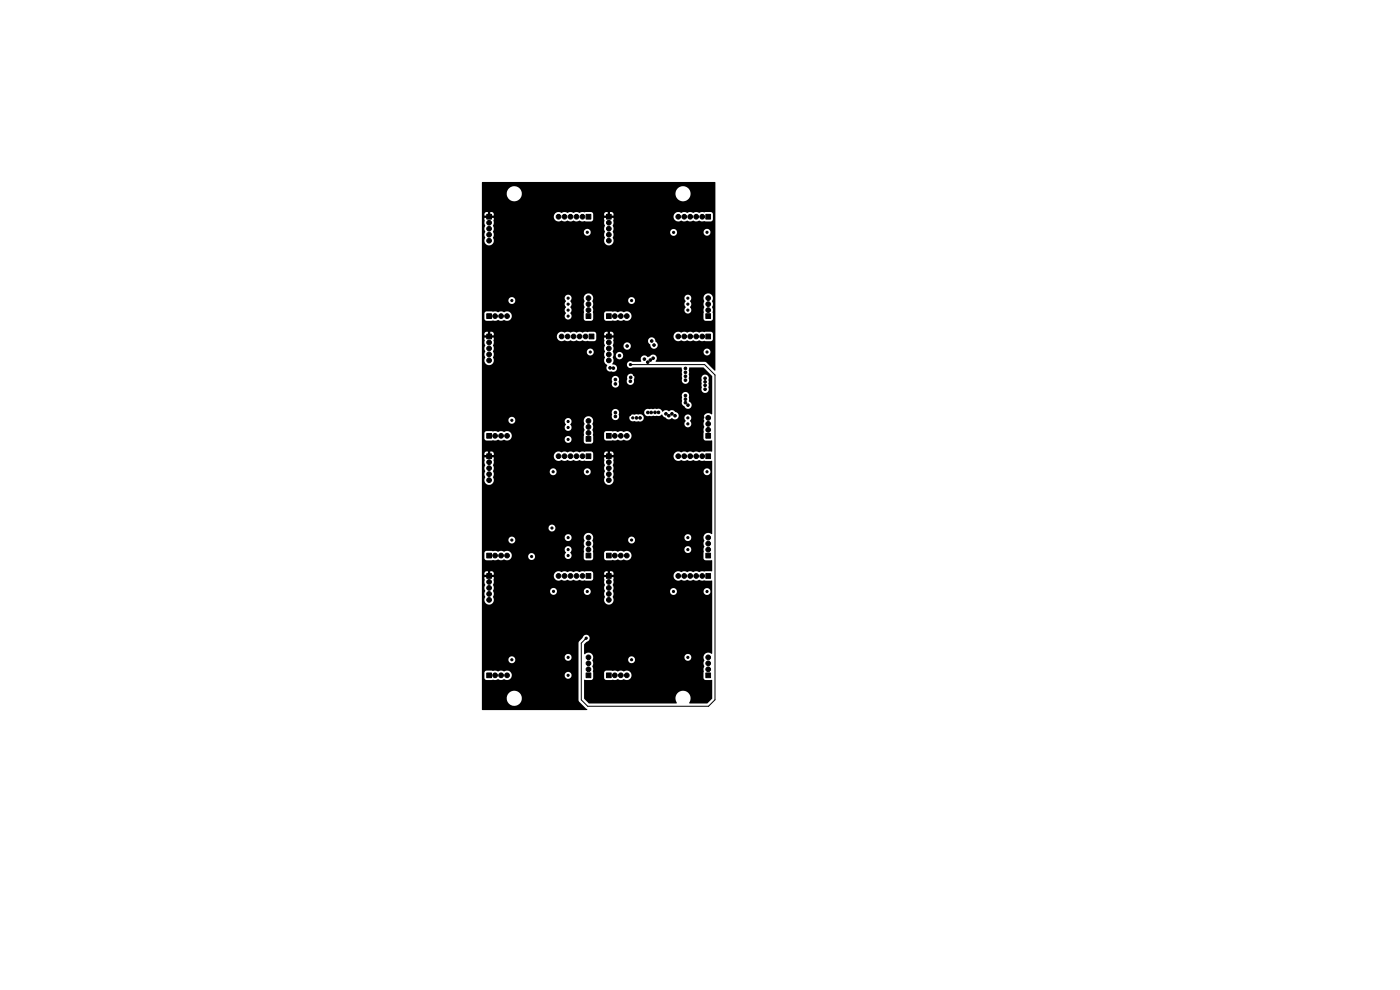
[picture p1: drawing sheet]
<svg xmlns="http://www.w3.org/2000/svg" width="297mm" height="210mm" viewBox="0 0 297 210" stroke-linecap="round" stroke-linejoin="round" font-family="sans-serif">
<g fill="#000" stroke="#000" stroke-width=".21">
<path d="M103.3 45.5h1v1h-1zM124.3 45.5h1v1h-1zM128.7 45.5h1v1h-1zM149.7 45.5h1v1h-1zM103.3 70.9h1v1h-1zM103.3 66.6h1v1h-1zM125 70.9h1v1h-1zM124.3 66.6h1v1h-1zM128.7 70.9h1v1h-1zM128.7 66.6h1v1h-1zM149.7 70.9h1v1h-1zM149.7 66.6h1v1h-1z"/>
<path d="M103.3 96.3h1v1h-1zM103.3 92h1v1h-1zM124.3 96.3h1v1h-1zM124.3 92.6h1v1h-1zM128.7 96.3h1v1h-1zM128.7 92h1v1h-1zM149.7 96.3h1v1h-1zM149.7 92h1v1h-1zM103.3 117.4h1v1h-1zM124.3 117.4h1v1h-1zM128.7 117.4h1v1h-1zM149.7 117.4h1v1h-1z"/>
<path d="M103.3 121.7h1v1h-1zM124.3 121.7h1v1h-1zM128.7 121.7h1v1h-1zM149.7 121.7h1v1h-1zM103.3 142.8h1v1h-1zM124.3 142.8h1v1h-1zM128.7 142.8h1v1h-1zM149.7 142.8h1v1h-1z"/>
<circle cx="103.8" cy="47.2" r=".5"/>
<circle cx="103.8" cy="49.8" r=".5"/>
<circle cx="103.8" cy="51.1" r=".5"/>
<circle cx="103.8" cy="48.5" r=".5"/>
<circle cx="112.9" cy="46.2" r=".23"/>
<circle cx="118.5" cy="46" r=".5"/>
<circle cx="119.8" cy="46" r=".5"/>
<circle cx="121" cy="46" r=".5"/>
<circle cx="122.3" cy="46" r=".5"/>
<circle cx="123.6" cy="46" r=".5"/>
<circle cx="124.6" cy="49.3" r=".23"/>
<circle cx="129.2" cy="49.8" r=".5"/>
<circle cx="129.2" cy="48.5" r=".5"/>
<circle cx="129.2" cy="47.2" r=".5"/>
<circle cx="129.2" cy="51.1" r=".5"/>
<circle cx="142.9" cy="49.3" r=".23"/>
<circle cx="143.9" cy="46" r=".5"/>
<circle cx="145.2" cy="46" r=".5"/>
<circle cx="146.4" cy="46" r=".5"/>
<circle cx="147.7" cy="46" r=".5"/>
<circle cx="149" cy="46" r=".5"/>
<circle cx="150" cy="49.3" r=".23"/>
<circle cx="103.8" cy="73.9" r=".5"/>
<circle cx="103.8" cy="72.6" r=".5"/>
<circle cx="103.8" cy="75.2" r=".5"/>
<circle cx="103.8" cy="76.5" r=".5"/>
<circle cx="105" cy="67.1" r=".5"/>
<circle cx="106.3" cy="67.1" r=".5"/>
<circle cx="107.6" cy="67.1" r=".5"/>
<circle cx="108.6" cy="63.8" r=".23"/>
<circle cx="113.9" cy="63.9" r=".23"/>
<circle cx="115.4" cy="68.9" r=".23"/>
<circle cx="119.1" cy="71.4" r=".5"/>
<circle cx="120.4" cy="71.4" r=".5"/>
<circle cx="120.5" cy="63.2" r=".23"/>
<circle cx="120.5" cy="65.8" r=".23"/>
<circle cx="120.5" cy="67.1" r=".23"/>
<circle cx="120.5" cy="64.5" r=".23"/>
<circle cx="120.8" cy="60.2" r=".23"/>
<circle cx="121.7" cy="71.4" r=".5"/>
<circle cx="123" cy="71.4" r=".5"/>
<circle cx="124.2" cy="71.4" r=".5"/>
<circle cx="124.8" cy="65.8" r=".5"/>
<circle cx="124.8" cy="63.2" r=".5"/>
<circle cx="124.8" cy="64.5" r=".5"/>
<circle cx="125.2" cy="74.7" r=".23"/>
<circle cx="125.9" cy="79.7" r=".23"/>
<circle cx="128.1" cy="77.5" r=".23"/>
<circle cx="129.2" cy="76.5" r=".5"/>
<circle cx="129.2" cy="73.9" r=".5"/>
<circle cx="129.2" cy="75.2" r=".5"/>
<circle cx="129.2" cy="72.6" r=".5"/>
<circle cx="129.4" cy="78" r=".28"/>
<circle cx="130.1" cy="78.1" r=".28"/>
<circle cx="130.4" cy="67.1" r=".5"/>
<circle cx="131.4" cy="75.4" r=".28"/>
<circle cx="131.7" cy="67.1" r=".5"/>
<circle cx="132" cy="70.6" r=".23"/>
<circle cx="133" cy="67.1" r=".5"/>
<circle cx="133" cy="73.4" r=".28"/>
<circle cx="133.7" cy="77.3" r=".23"/>
<circle cx="134" cy="63.8" r=".23"/>
<circle cx="134.6" cy="79.5" r=".23"/>
<circle cx="136.7" cy="76.2" r=".28"/>
<circle cx="137.4" cy="76.8" r=".28"/>
<circle cx="138" cy="76.4" r=".28"/>
<circle cx="138.3" cy="72.3" r=".28"/>
<circle cx="138.6" cy="76" r=".28"/>
<circle cx="138.8" cy="73.2" r=".28"/>
<circle cx="143.9" cy="71.4" r=".5"/>
<circle cx="145.2" cy="71.4" r=".5"/>
<circle cx="145.4" cy="78.2" r=".28"/>
<circle cx="145.4" cy="79" r=".28"/>
<circle cx="145.4" cy="79.8" r=".28"/>
<circle cx="145.9" cy="65.8" r=".23"/>
<circle cx="145.9" cy="63.2" r=".23"/>
<circle cx="145.9" cy="67.1" r=".23"/>
<circle cx="145.9" cy="64.5" r=".23"/>
<circle cx="146.4" cy="71.4" r=".5"/>
<circle cx="146.5" cy="69.6" r=".23"/>
<circle cx="146.7" cy="74.4" r=".28"/>
<circle cx="147.7" cy="71.4" r=".5"/>
<circle cx="149" cy="71.4" r=".5"/>
<circle cx="150" cy="74.7" r=".23"/>
<circle cx="150.2" cy="64.5" r=".5"/>
<circle cx="150.2" cy="65.8" r=".5"/>
<circle cx="150.2" cy="63.2" r=".5"/>
<circle cx="103.8" cy="99.3" r=".5"/>
<circle cx="103.8" cy="98" r=".5"/>
<circle cx="105" cy="92.5" r=".5"/>
<circle cx="106.3" cy="92.5" r=".5"/>
<circle cx="107.6" cy="92.5" r=".5"/>
<circle cx="108.6" cy="89.2" r=".23"/>
<circle cx="118.5" cy="96.8" r=".5"/>
<circle cx="118.9" cy="84.3" r=".23"/>
<circle cx="119.8" cy="96.8" r=".5"/>
<circle cx="120.5" cy="93.2" r=".23"/>
<circle cx="120.5" cy="91.9" r=".23"/>
<circle cx="120.5" cy="90.7" r=".23"/>
<circle cx="120.5" cy="89.4" r=".23"/>
<circle cx="121" cy="96.8" r=".5"/>
<circle cx="122.3" cy="96.8" r=".5"/>
<circle cx="123.6" cy="96.8" r=".5"/>
<circle cx="124.8" cy="90.6" r=".5"/>
<circle cx="124.8" cy="91.8" r=".5"/>
<circle cx="124.8" cy="89.3" r=".5"/>
<circle cx="129.2" cy="98" r=".5"/>
<circle cx="129.2" cy="99.3" r=".5"/>
<circle cx="130.4" cy="92.5" r=".5"/>
<circle cx="130.6" cy="81.4" r=".28"/>
<circle cx="130.6" cy="80.5" r=".28"/>
<circle cx="130.6" cy="87.5" r=".28"/>
<circle cx="130.6" cy="88.3" r=".28"/>
<circle cx="131.7" cy="92.5" r=".5"/>
<circle cx="133" cy="92.5" r=".5"/>
<circle cx="133.6" cy="87.9" r=".23"/>
<circle cx="133.7" cy="83.1" r=".23"/>
<circle cx="133.7" cy="80.9" r=".28"/>
<circle cx="133.8" cy="85.9" r=".23"/>
<circle cx="133.8" cy="80.1" r=".28"/>
<circle cx="134.2" cy="88.6" r=".23"/>
<circle cx="135" cy="88.6" r=".28"/>
<circle cx="135.8" cy="88.6" r=".28"/>
<circle cx="137.4" cy="87.5" r=".28"/>
<circle cx="138.1" cy="87.5" r=".28"/>
<circle cx="139" cy="87.5" r=".28"/>
<circle cx="139.7" cy="87.5" r=".28"/>
<circle cx="139.9" cy="92.9" r=".23"/>
<circle cx="141.3" cy="87.8" r=".28"/>
<circle cx="141.9" cy="88.2" r=".28"/>
<circle cx="142.5" cy="87.8" r=".28"/>
<circle cx="143.2" cy="88.2" r=".28"/>
<circle cx="143.9" cy="96.8" r=".5"/>
<circle cx="144.2" cy="93.6" r=".23"/>
<circle cx="145.2" cy="96.8" r=".5"/>
<circle cx="145.4" cy="84.7" r=".28"/>
<circle cx="145.4" cy="85.4" r=".28"/>
<circle cx="145.4" cy="83.9" r=".28"/>
<circle cx="145.4" cy="80.6" r=".28"/>
<circle cx="145.9" cy="88.6" r=".23"/>
<circle cx="145.9" cy="89.9" r=".23"/>
<circle cx="145.9" cy="92.5" r=".23"/>
<circle cx="145.9" cy="91.2" r=".23"/>
<circle cx="145.9" cy="85.9" r=".28"/>
<circle cx="146.4" cy="96.8" r=".5"/>
<circle cx="147.7" cy="96.8" r=".5"/>
<circle cx="147.8" cy="99.5" r=".23"/>
<circle cx="149" cy="96.8" r=".5"/>
<circle cx="149.1" cy="88.5" r=".23"/>
<circle cx="149.6" cy="80.2" r=".28"/>
<circle cx="149.6" cy="81.7" r=".28"/>
<circle cx="149.6" cy="81" r=".28"/>
<circle cx="149.6" cy="82.6" r=".28"/>
<circle cx="150.2" cy="88.6" r=".5"/>
<circle cx="150.2" cy="91.2" r=".5"/>
<circle cx="150.2" cy="89.9" r=".5"/>
<circle cx="103.8" cy="100.6" r=".5"/>
<circle cx="103.8" cy="101.9" r=".5"/>
<circle cx="105" cy="117.9" r=".5"/>
<circle cx="106.3" cy="117.9" r=".5"/>
<circle cx="107.6" cy="117.9" r=".5"/>
<circle cx="108.6" cy="114.6" r=".23"/>
<circle cx="112.8" cy="118.1" r=".23"/>
<circle cx="117.1" cy="112" r=".23"/>
<circle cx="117.3" cy="100.1" r=".23"/>
<circle cx="118.9" cy="109.3" r=".23"/>
<circle cx="120.5" cy="116.6" r=".23"/>
<circle cx="120.5" cy="117.9" r=".23"/>
<circle cx="120.5" cy="114" r=".23"/>
<circle cx="120.5" cy="115.3" r=".23"/>
<circle cx="124.6" cy="100.1" r=".23"/>
<circle cx="124.8" cy="115.3" r=".5"/>
<circle cx="124.8" cy="116.6" r=".5"/>
<circle cx="124.8" cy="114" r=".5"/>
<circle cx="129.2" cy="100.6" r=".5"/>
<circle cx="129.2" cy="101.9" r=".5"/>
<circle cx="130.4" cy="117.9" r=".5"/>
<circle cx="131.7" cy="117.9" r=".5"/>
<circle cx="133" cy="117.9" r=".5"/>
<circle cx="134" cy="114.6" r=".23"/>
<circle cx="145.9" cy="114" r=".23"/>
<circle cx="145.9" cy="116.6" r=".23"/>
<circle cx="145.9" cy="117.9" r=".23"/>
<circle cx="145.9" cy="115.3" r=".23"/>
<circle cx="150" cy="100.1" r=".23"/>
<circle cx="150.2" cy="116.6" r=".5"/>
<circle cx="150.2" cy="115.3" r=".5"/>
<circle cx="150.2" cy="114" r=".5"/>
<circle cx="103.8" cy="127.3" r=".5"/>
<circle cx="103.8" cy="124.7" r=".5"/>
<circle cx="103.8" cy="123.4" r=".5"/>
<circle cx="103.8" cy="126" r=".5"/>
<circle cx="108.6" cy="140" r=".23"/>
<circle cx="117.4" cy="125.5" r=".23"/>
<circle cx="118.5" cy="122.2" r=".5"/>
<circle cx="118.9" cy="135" r=".23"/>
<circle cx="119.8" cy="122.2" r=".5"/>
<circle cx="120.5" cy="139.4" r=".23"/>
<circle cx="121" cy="122.2" r=".5"/>
<circle cx="122.3" cy="122.2" r=".5"/>
<circle cx="123.6" cy="122.2" r=".5"/>
<circle cx="124.4" cy="135.4" r=".23"/>
<circle cx="124.6" cy="125.5" r=".23"/>
<circle cx="124.8" cy="139.4" r=".5"/>
<circle cx="127.4" cy="138.2" r=".23"/>
<circle cx="129.2" cy="127.3" r=".5"/>
<circle cx="129.2" cy="123.4" r=".5"/>
<circle cx="129.2" cy="124.7" r=".5"/>
<circle cx="129.2" cy="126" r=".5"/>
<circle cx="134" cy="140" r=".23"/>
<circle cx="134.6" cy="130.5" r=".23"/>
<circle cx="142.9" cy="125.5" r=".23"/>
<circle cx="143.9" cy="122.2" r=".5"/>
<circle cx="145.2" cy="122.2" r=".5"/>
<circle cx="145.9" cy="139.4" r=".23"/>
<circle cx="146.4" cy="122.2" r=".5"/>
<circle cx="147.7" cy="122.2" r=".5"/>
<circle cx="149" cy="122.2" r=".5"/>
<circle cx="150" cy="125.5" r=".23"/>
<circle cx="150.2" cy="139.4" r=".5"/>
<circle cx="105" cy="143.3" r=".5"/>
<circle cx="106.3" cy="143.3" r=".5"/>
<circle cx="107.6" cy="143.3" r=".5"/>
<circle cx="120.5" cy="140.7" r=".23"/>
<circle cx="120.5" cy="143.3" r=".23"/>
<circle cx="120.5" cy="142" r=".23"/>
<circle cx="124.8" cy="140.7" r=".5"/>
<circle cx="124.8" cy="142" r=".5"/>
<circle cx="130.4" cy="143.3" r=".5"/>
<circle cx="131.7" cy="143.3" r=".5"/>
<circle cx="133" cy="143.3" r=".5"/>
<circle cx="145.9" cy="140.7" r=".23"/>
<circle cx="145.9" cy="143.3" r=".23"/>
<circle cx="145.9" cy="142" r=".23"/>
<circle cx="150.2" cy="140.7" r=".5"/>
<circle cx="150.2" cy="142" r=".5"/>
</g>
<path d="M133.7 77.3h15.8l2.2 2.2v68.9l-1.4 1.4h-25.6l-1.4-1.3v-12.1l1.1-1" fill="none" stroke="#000" stroke-width=".21"/>
<path d="M102.2 38.7l49.5-.1 .1 40h-.2l-2-1.8-10.5-.1a.86 .86 0 0 0-.1-1.3 .86 .86 0 0 0-1.3 .2 .39 .39 0 0 1-.6-.1 .83 .83 0 0 0-1 .2 .83 .83 0 0 0-.1 1l-2.1-.1a.73 .73 0 0 0-.9 .7 .73 .73 0 0 0 .9 .7l.4-.1h10.2l.2 .7v1.7a.78 .78 0 0 0 .7 1.1 .78 .78 0 0 0 .7-1.1h2.7l.1 1.8a.81 .81 0 0 0 .7 1.3 .81 .81 0 0 0 .7-1.3v-1.5a.78 .78 0 0 0-.6-1.1 .78 .78 0 0 0-.9 .8h-2.7v-1.8l.1-.5h3.1l1.8 1.8v8l-.1 .1a1.06 1.06 0 0 0-1.5 0 1.06 1.06 0 0 0-.1 1.4 1.05 1.05 0 0 0 0 1.2l-.2 .6v2l.4 .3h1.5v2.3l-.1 .1h-2.1l-.6 .1a1.23 1.23 0 0 0-1.3 0 1.23 1.23 0 0 0-1.3 0 1.23 1.23 0 0 0-1.2 0 1.02 1.02 0 0 0-1.4 .3 1.02 1.02 0 0 0 .1 1.4 1.02 1.02 0 0 0 1.4 0l.5 .2 .6-.2a1.7 1.7 0 0 0 1.5 0l.4 .2 .7-.2 .6 .2h2.2v15.4l-.1 .1a1.06 1.06 0 0 0-1.5 0 1.06 1.06 0 0 0-.1 1.4 1.05 1.05 0 0 0 0 1.2l-.2 .6v2l.4 .3h1.5v2.3l-.1 .1h-2.1l-.6 .1a1.23 1.23 0 0 0-1.3 0 1.23 1.23 0 0 0-1.3 0 1.23 1.23 0 0 0-1.2 0 1.02 1.02 0 0 0-1.4 .3 1.02 1.02 0 0 0 .1 1.4 1.02 1.02 0 0 0 1.4 0l.5 .2 .6-.2a1.7 1.7 0 0 0 1.5 0l.4 .2 .7-.2 .6 .2h2.2v15.4l-.1 .1a1.06 1.06 0 0 0-1.5 0 1.06 1.06 0 0 0-.1 1.4 1.05 1.05 0 0 0 0 1.2l-.2 .6 .1 2.1 .3 .2 1.5 .1v3.9l-1.1 1h-3.7l-.1-.1a1.63 1.63 0 0 0-.3-2.2 1.63 1.63 0 0 0-2.2 .1 1.63 1.63 0 0 0-.1 2.2h-18.6l-1.1-.9v-4.1l1.5 .1 .3-.2 .1-.3v-1.1h2.4v1.2l.4 .3 1.9 .1 .5-.2a1.7 1.7 0 0 0 1.5 0 1.03 1.03 0 0 0 1.5-1 1.03 1.03 0 0 0-1.7-.7 1.23 1.23 0 0 0-1.3 0l-.5-.1h-1.9l-.3 .1-.1 .3h-2.4v-.8l-.2-.5a1.32 1.32 0 0 0 .1-1.4v-.1h7.6v.1a.73 .73 0 0 0 1 .6 .73 .73 0 0 0 .1-1.2h10.8v.1a.73 .73 0 0 0 1.1 .6 .73 .73 0 0 0 0-1.3 .73 .73 0 0 0-1.1 .6l-10.9-.1a.73 .73 0 0 0-1 .6h-7.6l.1-.2a1.05 1.05 0 0 0-.5-1.2 1.05 1.05 0 0 0-1.3 .3l-.1-2.1 .8-.7a.73 .73 0 0 0 .2-1.1 .73 .73 0 0 0-1.2 .1l-1 1.3v12.2l.1 .3 1.8 1.6-.1 .2h-22.3v-2.6h5.3a1.6 1.6 0 0 0 2.2 1.6 1.6 1.6 0 0 0 .4-2.7 1.6 1.6 0 0 0-2.6 .9v.2h-5.3v-5.3h.6v1.2l.2 .3 2.1 .1 .6-.2a1.54 1.54 0 0 0 1.4 0 1 1 0 0 0 1.5-.9h11.2v.1a.73 .73 0 0 0 1.1 .6 .73 .73 0 0 0 0-1.3 .73 .73 0 0 0-1.1 .6h-11.2a1.09 1.09 0 0 0-1.7-.8 1.23 1.23 0 0 0-1.3 0l-.5-.1h-1.9l-.3 .1-.1 .3h-.6v-2.8h5.7a.73 .73 0 0 0 1 .7 .73 .73 0 0 0 .1-1.2h10.8v.1a.73 .73 0 0 0 1.1 .6 .73 .73 0 0 0 0-1.3 .73 .73 0 0 0-1.1 .6l-10.9-.1a.73 .73 0 0 0-1 .6h-5.7v-16.4h.6l.1 .5a1.58 1.58 0 0 0 0 1.4 1.05 1.05 0 0 0 .1 1.2 1.04 1.04 0 0 0 .1 1.4 1.04 1.04 0 0 0 1.5-.1 1.04 1.04 0 0 0 0-1.4l.2-.6-.2-.5h12.1a.73 .73 0 0 0 .7 .8 .73 .73 0 0 0 .8-.8h5.7v.1a.73 .73 0 0 0 1.1 .6 .73 .73 0 0 0 0-1.2 .73 .73 0 0 0-1.1 .5h-5.7a.73 .73 0 0 0-.8-.7 .73 .73 0 0 0-.7 .7h-12.1l.2-.8-.2-.5 .2-.6h23.4l.1 .5a1.58 1.58 0 0 0 0 1.4 1.05 1.05 0 0 0 .1 1.2 1.04 1.04 0 0 0 .1 1.4 1.04 1.04 0 0 0 1.5-.1 1.04 1.04 0 0 0 0-1.4l.2-.6-.2-.5h12.1a.73 .73 0 0 0 .8 .8 .73 .73 0 0 0 .7-.8h5.7v.1a.73 .73 0 0 0 1.1 .6 .73 .73 0 0 0 0-1.2 .73 .73 0 0 0-1.1 .5h-5.7a.73 .73 0 0 0-.7-.7 .73 .73 0 0 0-.8 .7h-12.1l.2-.6-.2-.7 .2-.6v-1.1h-.8v-.5h.8l-.2-.6-.6-.1v.7a.35 .35 0 0 0-.5 0 .35 .35 0 0 0 0 .5h-.7v1.1h-23.4v-1.1h-.8l.1-.1h13.4a1.1 1.1 0 0 0 1.7 .7l.5 .2 .6-.2a1.7 1.7 0 0 0 1.5 0l.4 .2 .7-.2 .6 .2h1.9l.4-.4v-1.2h2.4v.3h.7v-.7h-.5l-.2 .4h-2.4l-.1-.3-.3-.1h-1.9l-.7 .1a1.24 1.24 0 0 0-1.2 .1l-.1-.1a1.24 1.24 0 0 0-1.2 .1v-.1a1.24 1.24 0 0 0-1.2 .1l-.1-.1a1 1 0 0 0-1 0 1 1 0 0 0-.5 1h-13.4l-.1-.4h.8a.59 .59 0 0 0-.2-.6 .59 .59 0 0 0-.6-.1v.7l-.1-.1a.35 .35 0 0 0-.4 .2 .35 .35 0 0 0 0 .4h-.7v1.1h-.6v-1.9h.6v.3h.7v-.7h-.5l-.2 .4h-.6v-4.3h.6v1.2l.2 .3 2.1 .1 .5-.2a1.7 1.7 0 0 0 1.5 0l.2 .1a1 1 0 0 0 1.3-.8h3.4v.1a.73 .73 0 0 0 1.2 .6 .73 .73 0 0 0 0-1.3 .73 .73 0 0 0-1.2 .6h-3.4a1.08 1.08 0 0 0-.6-1 1.08 1.08 0 0 0-1.1 0 1.23 1.23 0 0 0-1.3 0l-.5-.1h-1.9l-.3 .1-.1 .3h-.6v-.8h17.6v.3a.48 .48 0 0 1 0 .8 .76 .76 0 0 0 1 .9 .76 .76 0 0 0 .2-1.3 .74 .74 0 0 0-.1-1.2 .74 .74 0 0 0-1.1 .5h-17.6v-2h5.7v.1a.73 .73 0 0 0 1 .6 .73 .73 0 0 0 .1-1.2h10.8v.1a.73 .73 0 0 0 .7 .7 .73 .73 0 0 0 .7-.7h2.6l.2 .6a1.05 1.05 0 0 0 0 1.2l-.2 .6v1.9l.3 .4 1.3 .1 .3-.2 .1-.3v-1.1h2.4v1.2l.4 .3 1.9 .1 .6-.2a1.54 1.54 0 0 0 1.4 0 1.03 1.03 0 0 0 1.5-1 1.03 1.03 0 0 0-1.7-.7 1.23 1.23 0 0 0-1.3 0l-.5-.1h-1.9l-.3 .1-.1 .3h-2.4v-.3v-.5h19.4a.73 .73 0 0 0 1 .8 .73 .73 0 0 0 .2-1.2 .73 .73 0 0 0-1.2 .3v.1h-19.4l-.1-.5a1.29 1.29 0 0 0-.1-1.3l.1-.2h7.6v.1a.73 .73 0 0 0 1 .6 .73 .73 0 0 0 .1-1.2h10.8v.1a.73 .73 0 0 0 1.1 .6 .73 .73 0 0 0 0-1.3 .73 .73 0 0 0-1.1 .6l-10.9-.1a.73 .73 0 0 0-1 .6h-7.6l.1-.2a1.01 1.01 0 0 0-.9-1.3 1.01 1.01 0 0 0-1.1 1.1h-2.5a.73 .73 0 0 0-.7-.8 .73 .73 0 0 0-.8 .7l-10.9-.1a.73 .73 0 0 0-1 .6h-5.7v-2.6h14.2v.2a.73 .73 0 0 0 1.1 .5 .73 .73 0 0 0 0-1.2 .73 .73 0 0 0-1.1 .5h-14.2v-13.8h.6l.1 .5a1.58 1.58 0 0 0 0 1.4 1.05 1.05 0 0 0 .1 1.2 1.04 1.04 0 0 0 .1 1.4 1.04 1.04 0 0 0 1.5-.1 1.04 1.04 0 0 0 0-1.4l.2-.6-.2-.5h12a.73 .73 0 0 0 .7 .8 .73 .73 0 0 0 .8-.8h5.8v.1a.73 .73 0 0 0 1.1 .6 .73 .73 0 0 0 0-1.2 .73 .73 0 0 0-1.1 .5h-5.8a.73 .73 0 0 0-.8-.7 .73 .73 0 0 0-.7 .7h-12l.2-.8-.2-.5 .2-.6h23.4l.1 .5a1.58 1.58 0 0 0 0 1.4 1.05 1.05 0 0 0 .1 1.2 1.04 1.04 0 0 0 .1 1.4 1.04 1.04 0 0 0 1.5-.1 1.04 1.04 0 0 0 0-1.4l.2-.6-.2-.5h19.3a.73 .73 0 0 0 .9 .8 .73 .73 0 0 0 .3-1.3 .73 .73 0 0 0-1.2 .4v.1h-19.3a1.49 1.49 0 0 0 0-1.4l.2-.5v-1.1h-.8v-.5h.8a.59 .59 0 0 0-.2-.6 .59 .59 0 0 0-.6-.1v.7l-.1-.1a.35 .35 0 0 0-.4 .2 .35 .35 0 0 0 0 .4h-.7v1.1h-23.4v-1.1h-.8l.1-.1h13.4a1.1 1.1 0 0 0 1.7 .7l.5 .2 .6-.2a1.7 1.7 0 0 0 1.5 0l.4 .2 .7-.2 .6 .2h1.9l.4-.4v-1.2h2.4v.3h.7v-.7h-.5l-.2 .4h-2.4l-.1-.3-.3-.1h-1.9l-.7 .1a1.24 1.24 0 0 0-1.2 .1l-.1-.1a1.24 1.24 0 0 0-1.2 .1v-.1a1.24 1.24 0 0 0-1.2 .1l-.1-.1a1 1 0 0 0-1 0 1 1 0 0 0-.5 1h-13.4l-.1-.4h.8a.59 .59 0 0 0-.2-.6 .59 .59 0 0 0-.6-.1v.7l-.1-.1a.35 .35 0 0 0-.4 .2 .35 .35 0 0 0 0 .4h-.7v1.1h-.6v-1.9h.6v.3h.7v-.7h-.5l-.2 .4h-.6v-4.3h.6v1.2l.2 .3 2.1 .1 .5-.2a1.7 1.7 0 0 0 1.5 0l.6 .2 .6-.4h11.5v.2a.73 .73 0 0 0 1.1 .5 .73 .73 0 0 0 0-1.2 .73 .73 0 0 0-1.1 .5h-11.5a1.05 1.05 0 0 0-.1-1.4 1.05 1.05 0 0 0-1.3-.1 1.23 1.23 0 0 0-1.3 0l-.5-.1h-1.9l-.3 .1-.1 .3h-.6v-2.8h5.7a.73 .73 0 0 0 .6 .8 .73 .73 0 0 0 .8-.6h10.5l.1 .5a.4 .4 0 0 1-.1 .7 .76 .76 0 0 0 1 .8 .76 .76 0 0 0 .2-1.3l.3-.6h2.5l.2 .5-.2 .6 .2 .7-.2 .5v2l.4 .4h1.2l.4-.3v-1.9h2.4v1.2l.4 .3 1.9 .1 .5-.2a1.7 1.7 0 0 0 1.5 0 1.03 1.03 0 0 0 1.5-1 1.03 1.03 0 0 0-1.7-.7 1.23 1.23 0 0 0-1.3 0l-.5-.1h-1.9l-.3 .1-.1 .3h-2.4a1.56 1.56 0 0 1 0-1.4l-.1-.5a1.02 1.02 0 0 0-.5-1.6 1.02 1.02 0 0 0-1.4 1l-2.5-.1a.73 .73 0 0 0-.8-.6 .73 .73 0 0 0-.7 .6l-10.5-.1a.73 .73 0 0 0-.6-.8 .73 .73 0 0 0-.8 .7h-5.7v-1.5h27.6l.1 .3a.8 .8 0 0 0 .3 1.1 .8 .8 0 0 0 1.1-.4h2.2v.1a.96 .96 0 0 0 1.2 .7l.7-.1a.81 .81 0 0 0 1.2-.7 .81 .81 0 0 0-1.2-.7l-.9 .1a.73 .73 0 0 0-1 .6h-2.2v-1h5.4v.1a1.33 1.33 0 0 0 1.4 .6l1.2-.1a1.07 1.07 0 0 0 1.1-.3l.6 .6a1.11 1.11 0 0 0 1.6 .2 .78 .78 0 0 0 1.3-.1h1.3l.1 .4a.4 .4 0 0 1-.1 .7 .76 .76 0 0 0 1 .9 .76 .76 0 0 0 .2-1.4 .74 .74 0 0 0-.1-1.2 .74 .74 0 0 0-1.1 .6l-1.3-.1a.93 .93 0 0 0-.8-1.2 1.07 1.07 0 0 0-1.3-.1 .94 .94 0 0 0-1.3 .1 1.06 1.06 0 0 0-1.3-.6l-1.4 .1a.78 .78 0 0 0-1.1 .8h-5.4v-.1a.78 .78 0 0 0-.8-.7 .78 .78 0 0 0-.7 .8h-27.6v-3.6h42.4l.1 1.1a1.02 1.02 0 0 0 .6 1.2 .81 .81 0 0 0 1.3 .1 .81 .81 0 0 0-.5-1.3v-.8a.78 .78 0 0 0-.5-1.1 .78 .78 0 0 0-1 .8h-42.4v-3.4h27.6l.1 .3a.82 .82 0 0 0 .6 1.3 .82 .82 0 0 0 .7-1.2h1.8v.1a.83 .83 0 0 0 1.1 .5 .83 .83 0 0 0 .4-1.2 .82 .82 0 0 0-.8-1.1 .82 .82 0 0 0-.7 1.2v.5h-1.8a.78 .78 0 0 0-.5-1.2 .78 .78 0 0 0-.9 .8h-27.6v-7.9h.6l.1 .5a1.61 1.61 0 0 0 0 1.4l-.1 .7 .2 .5a1.03 1.03 0 0 0 .1 1.4 1.03 1.03 0 0 0 1.4-.1 1.03 1.03 0 0 0 .1-1.3l.2-.7-.2-.5h19.9v.1a.73 .73 0 0 0 1.1 .6 .73 .73 0 0 0 0-1.2 .73 .73 0 0 0-1.1 .5h-19.9a1.44 1.44 0 0 0 0-1.4l.2-.5h23.4l.2 .6-.2 .5 .2 .7-.2 .6 .1 .8a1.09 1.09 0 0 0 .5 1.6 .82 .82 0 0 0 0 1 .82 .82 0 0 0 1 .3 .81 .81 0 0 0 1.1-.7 .81 .81 0 0 0-1-.8 1.44 1.44 0 0 0 .1-1.5l.1-.3h.5a.78 .78 0 0 0 1.2 .6 .78 .78 0 0 0 0-1.3 .78 .78 0 0 0-1.2 .6v.1h-.5l.1-.4-.2-.5h19.3a.73 .73 0 0 0 .9 .8 .73 .73 0 0 0 .3-1.3 .73 .73 0 0 0-1.2 .4v.1h-19.3l.2-.6-.1-.5h2.2v.1a.78 .78 0 0 0 1.3 .4 .78 .78 0 0 0-.3-1.3 .78 .78 0 0 0-1 .8h-2.2l-.1-.2 .1-.9h7.4l.4 .6a.83 .83 0 0 0 .6 1 .83 .83 0 0 0 1-.6 .83 .83 0 0 0-.5-1 .78 .78 0 0 0-.8-.8 .78 .78 0 0 0-.7 .8h-7.4l.1-.8h-.8l.1-.1h13.4v.2a1.14 1.14 0 0 0 1.7 .5l.5 .2 .6-.2a1.48 1.48 0 0 0 1.4 0l.5 .2 .7-.2 .6 .2h1.9l.4-.3v-1.3l-.2-.4h-2.1l-.7 .1a1.24 1.24 0 0 0-1.2 .1l-.1-.1a1.24 1.24 0 0 0-1.2 .1v-.1a1.24 1.24 0 0 0-1.2 .1l-.1-.1a1 1 0 0 0-1 0 1 1 0 0 0-.5 1h-13.4l-.1-.4h.8a.59 .59 0 0 0-.2-.6 .59 .59 0 0 0-.6-.1v.7l-.1-.1a.35 .35 0 0 0-.4 .2 .35 .35 0 0 0 0 .4h-.7v1.1h-23.4v-1.1h-.8l.1-.1h14a1.12 1.12 0 0 0 1.7 .7l.5 .2 .7-.2a1.48 1.48 0 0 0 1.4 0l.5 .2 .7-.2 .5 .2h2l.4-.4v-1.2h1.7v.3h.7v-.7h-.5l-.2 .4h-1.7l-.2-.3-.3-.1h-1.9l-.6 .1a1.24 1.24 0 0 0-1.3 .1v-.1a1.24 1.24 0 0 0-1.2 .1l-.1-.1a1.24 1.24 0 0 0-1.2 .1v-.1a1 1 0 0 0-1.1 0 1 1 0 0 0-.5 1h-14l-.1-.4h.8a.59 .59 0 0 0-.2-.6 .59 .59 0 0 0-.6-.1v.7l-.1-.1a.35 .35 0 0 0-.4 .2 .35 .35 0 0 0 0 .4h-.7v1.1h-.6v-1.9h.6v.3h.7v-.7h-.5l-.2 .4h-.6v-4.3h.6v1.2l.4 .3 1.9 .1 .6-.2 .8 .1a.69 .69 0 0 1 1 .1 1.03 1.03 0 0 0 1-1.4 1.03 1.03 0 0 0-1.6-.5 1.23 1.23 0 0 0-1.3 0l-.5-.1h-1.9l-.3 .1-.1 .3h-.6v-2.8h5.7a.73 .73 0 0 0 1 .7 .73 .73 0 0 0 .1-1.2h10.8l.1 .4a.4 .4 0 0 1-.1 .7l.1 .6a.4 .4 0 0 1-.1 .7l.1 .5a.4 .4 0 0 1-.1 .7 .76 .76 0 0 0 1 .9 .76 .76 0 0 0 .2-1.3 .87 .87 0 0 0 0-1.3l.1-.1a1.06 1.06 0 0 0-.1-1.2l.2-.5h2.6l.2 .6a1.05 1.05 0 0 0 0 1.2l-.2 .6v1.9l.3 .4 1.3 .1 .3-.2 .1-.3v-1.1h2.4v1.2l.2 .3h2.3a.69 .69 0 0 1 .9 .1l.3-.1a.69 .69 0 0 1 1 .1 1.03 1.03 0 0 0 1-1.4 1.03 1.03 0 0 0-1.6-.5 1.23 1.23 0 0 0-1.3 0l-.5-.1h-1.9l-.3 .1-.1 .3h-2.4v-.8l-.2-.5a1.06 1.06 0 0 0 .1-1.3v-.2h7.6a.73 .73 0 0 0 1 .7 .73 .73 0 0 0 .1-1.2h10.8l.1 .4a.4 .4 0 0 1-.1 .7l.1 .6a.4 .4 0 0 1-.1 .7 .76 .76 0 0 0 1 .9 .76 .76 0 0 0 .2-1.4l.1-.1a1.06 1.06 0 0 0-.1-1.2l.2-.5h2.6l.2 .6a1.05 1.05 0 0 0 0 1.2l-.2 .6v1.9l.2 .3 .3 .2 1.1-.1 .4-.2v-2.1l-.1-.5a1.48 1.48 0 0 0 0-1.4 1 1 0 0 0-.6-1.5 1 1 0 0 0-1.3 1h-2.5a.73 .73 0 0 0-.7-.8 .73 .73 0 0 0-.8 .7l-10.9-.1a.73 .73 0 0 0-1 .6h-7.6l.1-.2a1.01 1.01 0 0 0-.9-1.3 1.01 1.01 0 0 0-1.1 1.1h-2.5a.73 .73 0 0 0-.7-.8 .73 .73 0 0 0-.8 .7l-10.9-.1a.73 .73 0 0 0-1 .6h-5.7v-16.4h.6l.1 .5a1.58 1.58 0 0 0 0 1.4 1.05 1.05 0 0 0 .1 1.2 1.04 1.04 0 0 0 .1 1.4 1.04 1.04 0 0 0 1.5-.1 1.04 1.04 0 0 0 0-1.4l.2-.6-.2-.5h19.3v.1a.73 .73 0 0 0 1.1 .6 .73 .73 0 0 0 0-1.2 .73 .73 0 0 0-1.1 .5h-19.3l.2-.8-.2-.5 .2-.6h23.4l.1 .5a1.58 1.58 0 0 0 0 1.4 1.05 1.05 0 0 0 .1 1.2 1.04 1.04 0 0 0 .1 1.4 1.04 1.04 0 0 0 1.5-.1 1.04 1.04 0 0 0 0-1.4l.2-.6-.2-.5h12.2v.2a.73 .73 0 0 0 .8 .6 .73 .73 0 0 0 .6-.8h5.7v.1a.73 .73 0 0 0 1.1 .6 .73 .73 0 0 0 0-1.2 .73 .73 0 0 0-1.1 .5h-5.7a.73 .73 0 0 0-.7-.6 .73 .73 0 0 0-.7 .6h-12.2a1.55 1.55 0 0 0 0-1.4l.2-.5v-1.1h-.8l.1-.1h13.4v.2a1.14 1.14 0 0 0 1.7 .5l.5 .2 .7-.2 .5 .2 .8-.2 .5 .2 .7-.2 .6 .2h1.9l.4-.3v-1.3l-.2-.4h-2.1l-.6 .1a1.23 1.23 0 0 0-1.3 0 1.23 1.23 0 0 0-1.3 0 1.23 1.23 0 0 0-1.2 0 1 1 0 0 0-1.1 0 1 1 0 0 0-.5 1h-13.4l-.1-.4h.8a.59 .59 0 0 0-.2-.6 .59 .59 0 0 0-.6-.1v.7l-.1-.1a.35 .35 0 0 0-.4 .2 .35 .35 0 0 0 0 .4h-.7v1.1h-23.4v-1.1h-.8l.1-.1h13.4a1.1 1.1 0 0 0 1.7 .7l.5 .2 .7-.2 .5 .2 .8-.2 .5 .2 .7-.2 .6 .2h1.9l.4-.4v-1.2h2.4v.3h.7v-.7h-.5l-.2 .4h-2.4l-.1-.3-.3-.1h-1.9l-.6 .1a1.23 1.23 0 0 0-1.3 0 1.23 1.23 0 0 0-1.3 0 1.23 1.23 0 0 0-1.2 0 1 1 0 0 0-1.1 0 1 1 0 0 0-.5 1h-13.4l-.1-.4h.8a.59 .59 0 0 0-.2-.6 .59 .59 0 0 0-.6-.1v.7l-.1-.1a.35 .35 0 0 0-.4 .2 .35 .35 0 0 0 0 .4h-.7v1.1h-.6v-1.9h.6v.3h.7v-.7h-.5l-.2 .4h-.6v-4.4h5.3v.2a1.61 1.61 0 0 0 1.7 1.5 1.61 1.61 0 0 0 1.5-1.7h32.6v.2a1.61 1.61 0 0 0 2.4 1.3 1.61 1.61 0 0 0 0-2.8 1.61 1.61 0 0 0-2.4 1.3h-32.6v-.2a1.6 1.6 0 0 0-1.7-1.3 1.6 1.6 0 0 0-1.5 1.5h-5.3zM133.8 77.1l.4 .2v.1l-.4 .2zM124.2 135.3l.3 .3-.4 .2-.1-.2z" fill="#000"/>
</svg>
